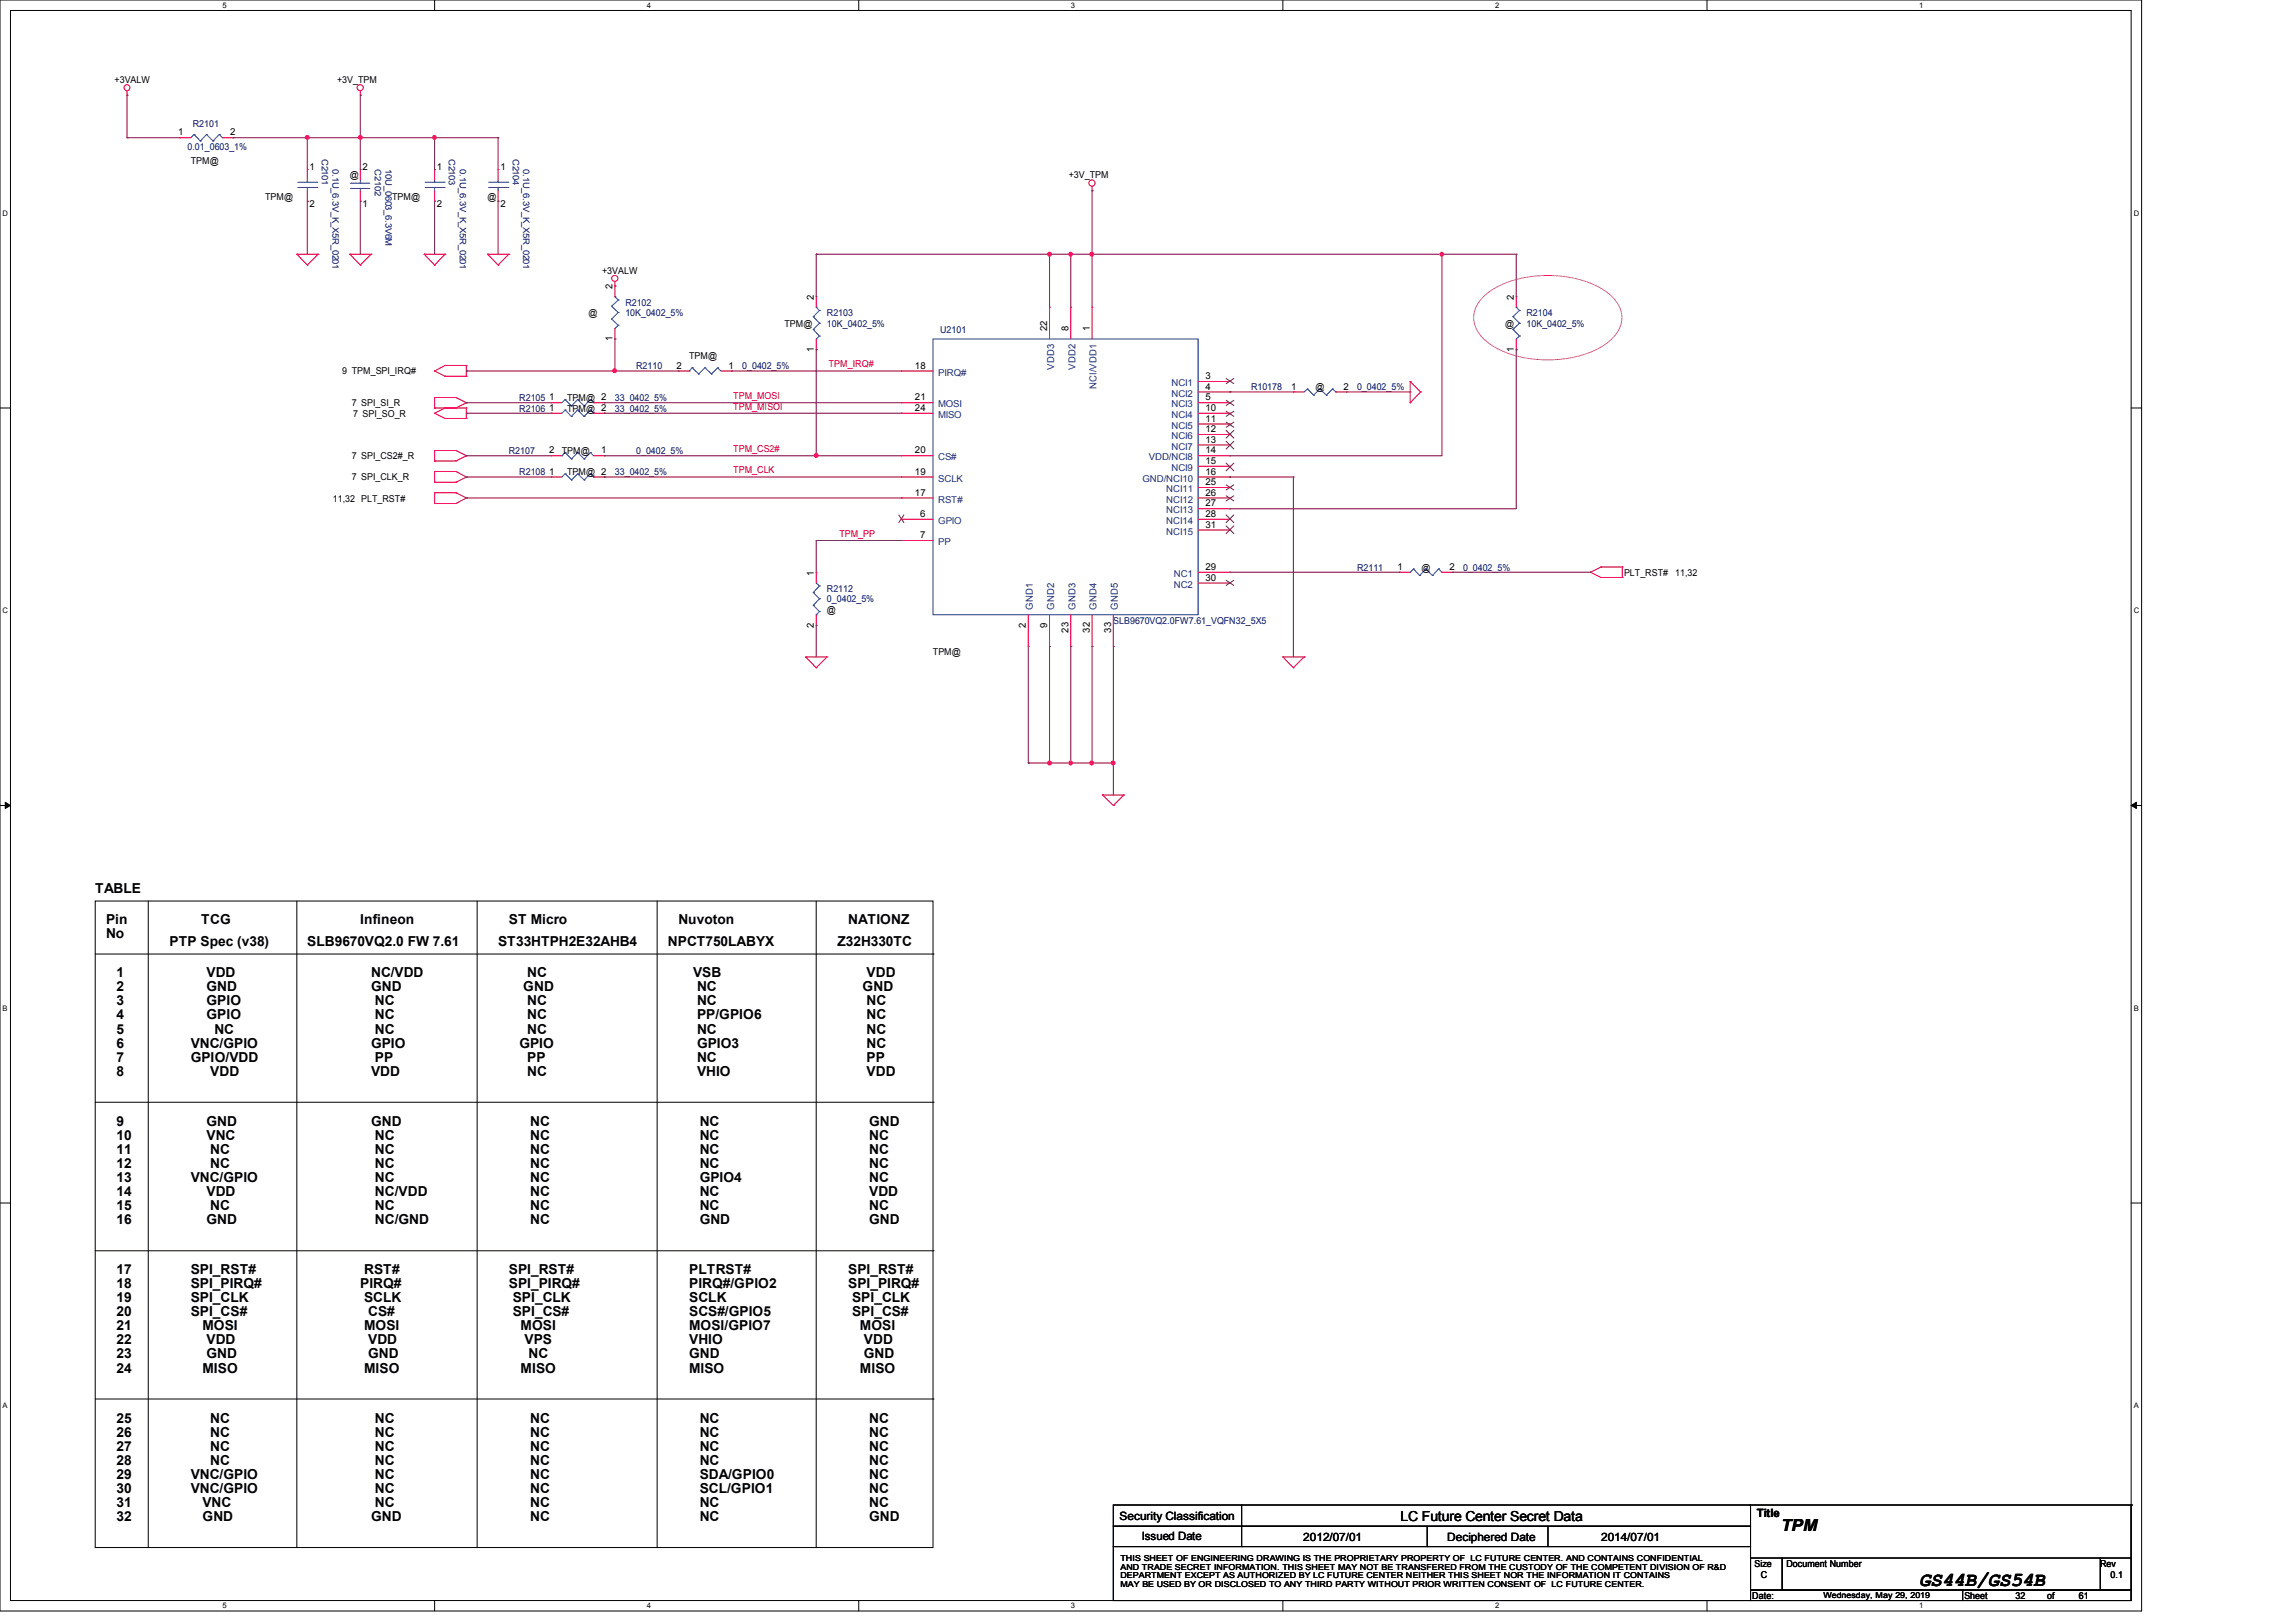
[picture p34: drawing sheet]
<svg xmlns="http://www.w3.org/2000/svg" width="297mm" height="210mm" viewBox="0 0 297 210" stroke-linecap="round" stroke-linejoin="round" font-family="sans-serif">
<defs><g id="words">
<text font-size="2.6" x="248.2" y="205.1">GS44B/GS54B</text>
<text font-size="2.2" x="230.4" y="198.1">TPM</text>
<g font-size="1.8">
<text x="12.3" y="115.5">TABLE</text>
<text x="13.7" y="119.6">Pin</text>
<text x="26" y="119.6">TCG</text>
<text x="46.6" y="119.6">Infineon</text>
<text x="65.8" y="119.6">ST Micro</text>
<text x="87.8" y="119.6">Nuvoton</text>
<text x="109.7" y="119.6">NATIONZ</text>
<text x="13.7" y="121.4">No</text>
<text x="21.9" y="122.3">PTP Spec (v38)</text>
<text x="39.8" y="122.3">SLB9670VQ2.0 FW 7.61</text>
<text x="64.4" y="122.3">ST33HTPH2E32AHB4</text>
<text x="86.4" y="122.3">NPCT750LABYX</text>
<text x="108.3" y="122.3">Z32H330TC</text>
<text x="15.1" y="126.5">1</text>
<text x="15.1" y="128.3">2</text>
<text x="15.1" y="130.1">3</text>
<text x="15.1" y="131.9">4</text>
<text x="26.7" y="126.5">VDD</text>
<text x="26.7" y="128.3">GND</text>
<text x="26.7" y="130.1">GPIO</text>
<text x="26.7" y="131.9">GPIO</text>
<text x="48" y="126.5">NC/VDD</text>
<text x="48" y="128.3">GND</text>
<text x="48.5" y="130.1">NC</text>
<text x="48.5" y="131.9">NC</text>
<text x="67.7" y="128.3">GND</text>
<text x="68.2" y="126.5">NC</text>
<text x="68.2" y="130.1">NC</text>
<text x="68.2" y="131.9">NC</text>
<text x="89.6" y="126.5">VSB</text>
<text x="90.2" y="128.3">NC</text>
<text x="90.2" y="130.1">NC</text>
<text x="90.2" y="131.9">PP/GPIO6</text>
<text x="111.6" y="128.3">GND</text>
<text x="112.1" y="126.5">VDD</text>
<text x="112.1" y="130.1">NC</text>
<text x="112.1" y="131.9">NC</text>
<text x="15.1" y="133.7">5</text>
<text x="15.1" y="135.6">6</text>
<text x="15.1" y="137.4">7</text>
<text x="24.7" y="135.6">VNC/GPIO</text>
<text x="24.7" y="137.4">GPIO/VDD</text>
<text x="27.7" y="133.7">NC</text>
<text x="48" y="135.6">GPIO</text>
<text x="48.5" y="133.7">NC</text>
<text x="48.5" y="137.4">PP</text>
<text x="67.2" y="135.6">GPIO</text>
<text x="68.2" y="133.7">NC</text>
<text x="68.2" y="137.4">PP</text>
<text x="90.2" y="133.7">NC</text>
<text x="90.2" y="135.6">GPIO3</text>
<text x="90.2" y="137.4">NC</text>
<text x="112.1" y="133.7">NC</text>
<text x="112.1" y="135.6">NC</text>
<text x="112.1" y="137.4">PP</text>
<text x="15.1" y="139.2">8</text>
<text x="27.2" y="139.2">VDD</text>
<text x="48" y="139.2">VDD</text>
<text x="68.2" y="139.2">NC</text>
<text x="90.2" y="139.2">VHIO</text>
<text x="112.1" y="139.2">VDD</text>
<text x="15.1" y="145.7">9</text>
<text x="15.1" y="147.5">10</text>
<text x="15.1" y="149.3">11</text>
<text x="26.7" y="145.7">GND</text>
<text x="26.7" y="147.5">VNC</text>
<text x="27.2" y="149.3">NC</text>
<text x="48" y="145.7">GND</text>
<text x="48.5" y="147.5">NC</text>
<text x="48.5" y="149.3">NC</text>
<text x="68.6" y="145.7">NC</text>
<text x="68.6" y="147.5">NC</text>
<text x="68.6" y="149.3">NC</text>
<text x="90.5" y="145.7">NC</text>
<text x="90.5" y="147.5">NC</text>
<text x="90.5" y="149.3">NC</text>
<text x="112.4" y="145.7">GND</text>
<text x="112.4" y="147.5">NC</text>
<text x="112.4" y="149.3">NC</text>
<text x="15.1" y="151.1">12</text>
<text x="15.1" y="153">13</text>
<text x="15.1" y="154.8">14</text>
<text x="24.7" y="153">VNC/GPIO</text>
<text x="26.7" y="154.8">VDD</text>
<text x="27.2" y="151.1">NC</text>
<text x="48.5" y="151.1">NC</text>
<text x="48.5" y="153">NC</text>
<text x="48.5" y="154.8">NC/VDD</text>
<text x="68.6" y="151.1">NC</text>
<text x="68.6" y="153">NC</text>
<text x="68.6" y="154.8">NC</text>
<text x="90.5" y="151.1">NC</text>
<text x="90.5" y="153">GPIO4</text>
<text x="90.5" y="154.8">NC</text>
<text x="112.4" y="151.1">NC</text>
<text x="112.4" y="153">NC</text>
<text x="112.4" y="154.8">VDD</text>
<text x="15.1" y="156.6">15</text>
<text x="15.1" y="158.4">16</text>
<text x="26.7" y="158.4">GND</text>
<text x="27.2" y="156.6">NC</text>
<text x="48.5" y="156.6">NC</text>
<text x="48.5" y="158.4">NC/GND</text>
<text x="68.6" y="156.6">NC</text>
<text x="68.6" y="158.4">NC</text>
<text x="90.5" y="156.6">NC</text>
<text x="90.5" y="158.4">GND</text>
<text x="112.4" y="156.6">NC</text>
<text x="112.4" y="158.4">GND</text>
<text x="15.1" y="164.8">17</text>
<text x="15.1" y="166.7">18</text>
<text x="24.7" y="164.8">SPI_RST#</text>
<text x="24.7" y="166.7">SPI_PIRQ#</text>
<text x="46.6" y="166.7">PIRQ#</text>
<text x="47.1" y="164.8">RST#</text>
<text x="65.8" y="164.8">SPI_RST#</text>
<text x="65.8" y="166.7">SPI_PIRQ#</text>
<text x="89.2" y="164.8">PLTRST#</text>
<text x="89.2" y="166.7">PIRQ#/GPIO2</text>
<text x="109.7" y="164.8">SPI_RST#</text>
<text x="109.7" y="166.7">SPI_PIRQ#</text>
<text x="15.1" y="168.5">19</text>
<text x="15.1" y="170.3">20</text>
<text x="15.1" y="172.1">21</text>
<text x="15.1" y="173.9">22</text>
<text x="24.7" y="168.5">SPI_CLK</text>
<text x="24.7" y="170.3">SPI_CS#</text>
<text x="26.2" y="172.1">MOSI</text>
<text x="26.7" y="173.9">VDD</text>
<text x="47.1" y="168.5">SCLK</text>
<text x="47.1" y="172.1">MOSI</text>
<text x="47.6" y="170.3">CS#</text>
<text x="47.6" y="173.9">VDD</text>
<text x="66.3" y="168.5">SPI_CLK</text>
<text x="66.3" y="170.3">SPI_CS#</text>
<text x="67.3" y="172.1">MOSI</text>
<text x="67.9" y="173.9">VPS</text>
<text x="89.2" y="168.5">SCLK</text>
<text x="89.2" y="170.3">SCS#/GPIO5</text>
<text x="89.2" y="172.1">MOSI/GPIO7</text>
<text x="89.2" y="173.9">VHIO</text>
<text x="110.2" y="168.5">SPI_CLK</text>
<text x="110.2" y="170.3">SPI_CS#</text>
<text x="111.2" y="172.1">MOSI</text>
<text x="111.8" y="173.9">VDD</text>
<text x="15.1" y="175.8">23</text>
<text x="15.1" y="177.6">24</text>
<text x="26.2" y="177.6">MISO</text>
<text x="26.7" y="175.8">GND</text>
<text x="47.1" y="177.6">MISO</text>
<text x="47.6" y="175.8">GND</text>
<text x="67.3" y="177.6">MISO</text>
<text x="68.4" y="175.8">NC</text>
<text x="89.2" y="175.8">GND</text>
<text x="89.2" y="177.6">MISO</text>
<text x="111.2" y="177.6">MISO</text>
<text x="111.8" y="175.8">GND</text>
<text x="15.1" y="184.1">25</text>
<text x="15.1" y="185.9">26</text>
<text x="27.2" y="184.1">NC</text>
<text x="27.2" y="185.9">NC</text>
<text x="48.5" y="184.1">NC</text>
<text x="48.5" y="185.9">NC</text>
<text x="68.6" y="184.1">NC</text>
<text x="68.6" y="185.9">NC</text>
<text x="90.5" y="184.1">NC</text>
<text x="90.5" y="185.9">NC</text>
<text x="112.4" y="184.1">NC</text>
<text x="112.4" y="185.9">NC</text>
<text x="15.1" y="187.7">27</text>
<text x="15.1" y="189.5">28</text>
<text x="15.1" y="191.3">29</text>
<text x="24.7" y="191.3">VNC/GPIO</text>
<text x="27.2" y="187.7">NC</text>
<text x="27.2" y="189.5">NC</text>
<text x="48.5" y="187.7">NC</text>
<text x="48.5" y="189.5">NC</text>
<text x="48.5" y="191.3">NC</text>
<text x="68.6" y="187.7">NC</text>
<text x="68.6" y="189.5">NC</text>
<text x="68.6" y="191.3">NC</text>
<text x="90.5" y="187.7">NC</text>
<text x="90.5" y="189.5">NC</text>
<text x="90.5" y="191.3">SDA/GPIO0</text>
<text x="112.4" y="187.7">NC</text>
<text x="112.4" y="189.5">NC</text>
<text x="112.4" y="191.3">NC</text>
<text x="15.1" y="193.2">30</text>
<text x="15.1" y="195">31</text>
<text x="15.1" y="196.8">32</text>
<text x="24.7" y="193.2">VNC/GPIO</text>
<text x="26.2" y="195">VNC</text>
<text x="26.2" y="196.8">GND</text>
<text x="48" y="196.8">GND</text>
<text x="48.5" y="193.2">NC</text>
<text x="48.5" y="195">NC</text>
<text x="68.6" y="193.2">NC</text>
<text x="68.6" y="195">NC</text>
<text x="68.6" y="196.8">NC</text>
<text x="90.5" y="193.2">SCL/GPIO1</text>
<text x="90.5" y="195">NC</text>
<text x="90.5" y="196.8">NC</text>
<text x="112.4" y="193.2">NC</text>
<text x="112.4" y="195">NC</text>
<text x="112.4" y="196.8">GND</text>
<text x="181.2" y="196.8">LC Future Center Secret Data</text>
</g>
<g font-size="1.5">
<text x="144.8" y="196.6">Security Classification</text>
<text x="227.2" y="196.3">Title</text>
<text x="147.7" y="199.3">Issued Date</text>
<text x="168.6" y="199.4">2012/07/01</text>
<text x="187.2" y="199.4">Deciphered Date</text>
<text x="207.1" y="199.4">2014/07/01</text>
</g>
<g font-size="1.2">
<text x="14.8" y="10.7">+3VALW</text>
<text x="43.6" y="10.7">+3V_TPM</text>
<text x="23" y="17.5">1</text>
<text x="29.8" y="17.5">2</text>
<text x="24.7" y="21.2">TPM@</text>
<text x="40" y="22.1">1</text>
<text x="45.3" y="23.1">@</text>
<text x="46.9" y="22.1">2</text>
<text x="56.5" y="22.1">1</text>
<text x="64.7" y="22.1">1</text>
<text x="138.2" y="23.1">+3V_TPM</text>
<text x="34.3" y="25.8">TPM@</text>
<text x="40" y="26.8">2</text>
<text x="46.9" y="26.8">1</text>
<text x="50.7" y="25.8">TPM@</text>
<text x="56.5" y="26.8">2</text>
<text x="63.1" y="25.8">@</text>
<text x="64.7" y="26.8">2</text>
<text x="77.9" y="35.4">+3VALW</text>
<text x="76.1" y="40.9">@</text>
<text x="79.2" y="37.4" transform="rotate(-90 79.2 37.4)">2</text>
<text x="105.3" y="38.8" transform="rotate(-90 105.3 38.8)">2</text>
<text x="195.8" y="38.8" transform="rotate(-90 195.8 38.8)">2</text>
<text x="79.2" y="44.2" transform="rotate(-90 79.2 44.2)">1</text>
<text x="87.5" y="47.7">2</text>
<text x="89.1" y="46.4">TPM@</text>
<text x="94.2" y="47.7">1</text>
<text x="101.5" y="42.3">TPM@</text>
<text x="105.3" y="45.5" transform="rotate(-90 105.3 45.5)">1</text>
<text x="118.4" y="47.7">18</text>
<text x="135.5" y="42.9" transform="rotate(-90 135.5 42.9)">22</text>
<text x="138.2" y="42.9" transform="rotate(-90 138.2 42.9)">8</text>
<text x="141" y="42.9" transform="rotate(-90 141 42.9)">1</text>
<text x="194.7" y="42.3">@</text>
<text x="195.8" y="45.5" transform="rotate(-90 195.8 45.5)">1</text>
<text x="44.3" y="48.4">9 TPM_SPI_IRQ#</text>
<text x="45.5" y="52.6">7 SPI_SI_R</text>
<text x="45.7" y="53.9">7 SPI_SO_R</text>
<text x="71" y="51.8">1</text>
<text x="71" y="53.2">1</text>
<text x="73.4" y="51.9">TPM@ 2</text>
<text x="73.4" y="53.3">TPM@ 2</text>
<text x="118.4" y="51.8">21</text>
<text x="118.4" y="53.2">24</text>
<text x="155.9" y="49.1">3</text>
<text x="155.9" y="50.4">4</text>
<text x="155.9" y="51.8">5</text>
<text x="155.9" y="53.2">10</text>
<text x="167" y="50.4">1</text>
<text x="170.2" y="50.5">@</text>
<text x="173.8" y="50.4">2</text>
<text x="45.5" y="59.4">7 SPI_CS2#_R</text>
<text x="71" y="58.7">2</text>
<text x="72.7" y="58.7">TPM@</text>
<text x="77.8" y="58.7">1</text>
<text x="118.4" y="58.7">20</text>
<text x="155.9" y="54.6">11</text>
<text x="155.9" y="55.9">12</text>
<text x="155.9" y="57.3">13</text>
<text x="155.9" y="58.7">14</text>
<text x="43" y="64.9">11,32 PLT_RST#</text>
<text x="45.5" y="62.1">7 SPI_CLK_R</text>
<text x="71" y="61.4">1</text>
<text x="73.4" y="61.5">TPM@ 2</text>
<text x="118.4" y="61.4">19</text>
<text x="118.4" y="64.1">17</text>
<text x="155.9" y="61.4">16</text>
<text x="155.9" y="60">15</text>
<text x="155.9" y="62.8">25</text>
<text x="155.9" y="64.1">26</text>
<text x="155.9" y="65.5">27</text>
<text x="119" y="66.9">6</text>
<text x="119" y="69.6">7</text>
<text x="155.9" y="66.9">28</text>
<text x="155.9" y="68.3">31</text>
<text x="105.3" y="74.5" transform="rotate(-90 105.3 74.5)">1</text>
<text x="155.9" y="73.7">29</text>
<text x="155.9" y="75.1">30</text>
<text x="180.8" y="73.7">1</text>
<text x="183.9" y="73.8">@</text>
<text x="187.5" y="73.7">2</text>
<text x="210.1" y="74.5">PLT_RST#</text>
<text x="216.7" y="74.5">11,32</text>
<text x="105.3" y="81.2" transform="rotate(-90 105.3 81.2)">2</text>
<text x="107" y="79.3">@</text>
<text x="132.7" y="81.2" transform="rotate(-90 132.7 81.2)">2</text>
<text x="135.5" y="81.2" transform="rotate(-90 135.5 81.2)">9</text>
<text x="138.2" y="81.9" transform="rotate(-90 138.2 81.9)">23</text>
<text x="141" y="81.9" transform="rotate(-90 141 81.9)">32</text>
<text x="143.7" y="81.9" transform="rotate(-90 143.7 81.9)">33</text>
<text x="120.7" y="84.8">TPM@</text>
<text x="227" y="202.7">Size</text>
<text x="231.1" y="202.7">Document Number</text>
<text x="271.7" y="202.7">Rev</text>
<text x="226.7" y="206.9">Date:</text>
<text x="227.8" y="204.1">C</text>
<text x="254.1" y="206.9">Sheet</text>
<text x="260.7" y="206.9">32</text>
<text x="264.8" y="206.9">of</text>
<text x="268.9" y="206.9">61</text>
<text x="273" y="204.1">0.1</text>
</g>
<g font-size="1.2" fill="#000080">
<text x="24.9" y="16.5">R2101</text>
<text x="24.3" y="19.4">0.01_0603_1%</text>
<text x="41.6" y="20.6" transform="rotate(90 41.6 20.6)">C2101</text>
<text x="43" y="21.9" transform="rotate(90 43 21.9)">0.1U_6.3V_K_X5R_0201</text>
<text x="48.5" y="21.9" transform="rotate(90 48.5 21.9)">C2102</text>
<text x="49.9" y="21.9" transform="rotate(90 49.9 21.9)">10U_0603_6.3V6M</text>
<text x="58.1" y="20.6" transform="rotate(90 58.1 20.6)">C2103</text>
<text x="59.5" y="21.9" transform="rotate(90 59.5 21.9)">0.1U_6.3V_K_X5R_0201</text>
<text x="66.3" y="20.6" transform="rotate(90 66.3 20.6)">C2104</text>
<text x="67.7" y="21.9" transform="rotate(90 67.7 21.9)">0.1U_6.3V_K_X5R_0201</text>
<text x="80.9" y="39.5">R2102</text>
<text x="80.9" y="40.9">10K_0402_5%</text>
<text x="107" y="40.9">R2103</text>
<text x="197.5" y="40.9">R2104</text>
<text x="82.3" y="47.8">R2110</text>
<text x="96" y="47.8">0_0402_5%</text>
<text x="107" y="42.3">10K_0402_5%</text>
<text x="121.6" y="43.1">U2101</text>
<text x="197.5" y="42.3">10K_0402_5%</text>
<text x="67.2" y="51.9">R2105</text>
<text x="67.2" y="53.3">R2106</text>
<text x="79.5" y="51.9">33_0402_5%</text>
<text x="79.5" y="53.3">33_0402_5%</text>
<text x="161.8" y="50.5">R10178</text>
<text x="175.5" y="50.5">0_0402_5%</text>
<text x="65.8" y="58.7">R2107</text>
<text x="82.3" y="58.7">0_0402_5%</text>
<text x="67.2" y="61.5">R2108</text>
<text x="79.5" y="61.5">33_0402_5%</text>
<text x="107" y="76.6">R2112</text>
<text x="107" y="77.9">0_0402_5%</text>
<text x="175.5" y="73.8">R2111</text>
<text x="189.3" y="73.8">0_0402_5%</text>
<text x="144" y="80.7">SLB9670VQ2.0FW7.61_VQFN32_5X5</text>
</g>
<g font-size="1.2" fill="#f00">
<text x="107.2" y="47.5">TPM_IRQ#</text>
<text x="94.9" y="51.6">TPM_MOSI</text>
<text x="94.9" y="53">TPM_MISOI</text>
<text x="94.9" y="58.5">TPM_CS2#</text>
<text x="94.9" y="61.3">TPM_CLK</text>
<text x="108.6" y="69.5">TPM_PP</text>
</g>
<g font-size="1.2" fill="#004080">
<text x="136.3" y="47.8" transform="rotate(-90 136.3 47.8)">VDD3</text>
<text x="139.1" y="47.8" transform="rotate(-90 139.1 47.8)">VDD2</text>
<text x="121.4" y="48.6">PIRQ#</text>
<text x="121.4" y="52.7">MOSI</text>
<text x="141.9" y="50.3" transform="rotate(-90 141.9 50.3)">NCI/VDD1</text>
<text x="151.5" y="50">NCI1</text>
<text x="151.5" y="51.3">NCI2</text>
<text x="151.5" y="52.7">NCI3</text>
<text x="121.4" y="54.1">MISO</text>
<text x="121.4" y="59.6">CS#</text>
<text x="148.6" y="59.6">VDD/NCI8</text>
<text x="151.5" y="54.1">NCI4</text>
<text x="151.5" y="55.5">NCI5</text>
<text x="151.5" y="56.8">NCI6</text>
<text x="151.5" y="58.2">NCI7</text>
<text x="121.4" y="62.3">SCLK</text>
<text x="121.4" y="65">RST#</text>
<text x="147.8" y="62.3">GND/NCI10</text>
<text x="150.9" y="63.7">NCI11</text>
<text x="150.9" y="65">NCI12</text>
<text x="151.5" y="60.9">NCI9</text>
<text x="121.4" y="67.8">GPIO</text>
<text x="121.4" y="70.5">PP</text>
<text x="150.9" y="67.8">NCI14</text>
<text x="150.9" y="69.2">NCI15</text>
<text x="150.9" y="66.4">NCI13</text>
<text x="151.8" y="74.6">NC1</text>
<text x="151.8" y="76">NC2</text>
<text x="133.6" y="78.9" transform="rotate(-90 133.6 78.9)">GND1</text>
<text x="136.3" y="78.9" transform="rotate(-90 136.3 78.9)">GND2</text>
<text x="139.1" y="78.9" transform="rotate(-90 139.1 78.9)">GND3</text>
<text x="141.9" y="78.9" transform="rotate(-90 141.9 78.9)">GND4</text>
<text x="144.6" y="78.9" transform="rotate(-90 144.6 78.9)">GND5</text>
</g>
<g font-size="1.1">
<text x="144.9" y="202">THIS SHEET OF ENGINEERING DRAWING IS THE PROPRIETARY PROPERTY OF LC FUTURE CENTER. AND CONTAINS CONFIDENTIAL</text>
<text x="144.9" y="203.1">AND TRADE SECRET INFORMATION. THIS SHEET MAY NOT BE TRANSFERED FROM THE CUSTODY OF THE COMPETENT DIVISION OF R&amp;D</text>
<text x="144.9" y="204.2">DEPARTMENT EXCEPT AS AUTHORIZED BY LC FUTURE CENTER NEITHER THIS SHEET NOR THE INFORMATION IT CONTAINS</text>
<text x="144.9" y="205.3">MAY BE USED BY OR DISCLOSED TO ANY THIRD PARTY WITHOUT PRIOR WRITTEN CONSENT OF LC FUTURE CENTER.</text>
<text x="235.9" y="206.7">Wednesday, May 29, 2019</text>
</g>
<g font-size="1">
<text x="28.8" y="1">5</text>
<text x="83.7" y="1">4</text>
<text x="138.5" y="1">3</text>
<text x="193.4" y="1">2</text>
<text x="248.3" y="1">1</text>
<text x=".3" y="27.9">D</text>
<text x="276" y="27.9">D</text>
<text x=".3" y="79.4">C</text>
<text x="276" y="79.4">C</text>
<text x=".3" y="130.8">B</text>
<text x="276" y="130.8">B</text>
<text x=".3" y="182.2">A</text>
<text x="276" y="182.2">A</text>
<text x="28.8" y="208.1">5</text>
<text x="83.7" y="208.1">4</text>
<text x="138.5" y="208.1">3</text>
<text x="193.4" y="208.1">2</text>
<text x="248.3" y="208.1">1</text>
</g>
</g></defs>
<path d="M0 0h277v208.4h-277zM1.4 1.4h274.3v205.7h-274.3z" fill="none" stroke="#000" stroke-width=".13"/>
<g fill="#fff">
<path d="M28.8 .1h.5v1.1h-.5z"/>
<path d="M28.8 207.2h.5v1.1h-.5z"/>
</g>
<path d="M56.2 0v1.4M56.2 207.1v1.3" fill="none" stroke="#000" stroke-width=".13"/>
<g fill="#fff">
<path d="M83.7 .1h.5v1.1h-.5z"/>
<path d="M83.7 207.2h.5v1.1h-.5z"/>
</g>
<path d="M111.1 0v1.4M111.1 207.1v1.3" fill="none" stroke="#000" stroke-width=".13"/>
<g fill="#fff">
<path d="M138.5 .1h.6v1.1h-.6z"/>
<path d="M138.5 207.2h.6v1.1h-.6z"/>
</g>
<path d="M165.9 0v1.4M165.9 207.1v1.3" fill="none" stroke="#000" stroke-width=".13"/>
<g fill="#fff">
<path d="M193.4 .1h.5v1.1h-.5z"/>
<path d="M193.4 207.2h.5v1.1h-.5z"/>
</g>
<path d="M220.8 0v1.4M220.8 207.1v1.3" fill="none" stroke="#000" stroke-width=".13"/>
<g fill="#fff">
<path d="M248.2 .1h.6v1.1h-.6z"/>
<path d="M248.2 207.2h.6v1.1h-.6z"/>
<path d="M.3 27.1h.8v1.1h-.8z"/>
<path d="M276 27.1h.7v1.1h-.7z"/>
<path d="M.3 78.5h.8v1.1h-.8z"/>
<path d="M276 78.5h.7v1.1h-.7z"/>
</g>
<path d="M0 52.8h1.4M275.7 52.8h1.3" fill="none" stroke="#000" stroke-width=".13"/>
<g fill="#fff">
<path d="M.3 129.9h.7v1.1h-.7z"/>
<path d="M276 129.9h.6v1.1h-.6z"/>
</g>
<path d="M0 104.2h1.4M275.7 104.2h1.3" fill="none" stroke="#000" stroke-width=".13"/>
<path d="M.7 103.8l.7 .4-.7 .4zM275.7 104.2l.7-.4v.8z" fill="#000" stroke="#000" stroke-width=".13"/>
<g fill="#fff">
<path d="M.3 181.4h.7v1.1h-.7z"/>
<path d="M276 181.4h.6v1.1h-.6z"/>
</g>
<g fill="none" stroke="#000" stroke-width=".13">
<path d="M12.3 116.6h108.4v83.6h-108.4zM19.2 116.6v83.6M38.4 116.6v83.6M61.7 116.6v83.6M85 116.6v83.6M105.6 116.6v83.6M12.3 123.4h108.4M120.7 123.4h.1M0 155.7h1.4M12.3 142.6h108.4M120.7 142.6h.1M275.7 155.7h1.3"/>
<path d="M12.3 161.8h108.4M120.7 161.8h.1M12.3 181h108.4M120.7 181h.1M144 194.7h82.4v2.8h-82.4zM144 197.5h82.4v2.6h-82.4zM160.6 197.5h.1M160.6 194.7v5.4M184.6 197.5v2.6M200.2 197.5v2.6M226.3 194.7h49.4M275.7 194.7h.1"/>
<path d="M275.7 194.7v6.9M19.2 200.2h.1M38.4 200.2h.1M61.7 200.2h.1M85 200.2h.1M105.6 200.2h.1M144 200.1h82.4v7h-82.4zM160.6 200.1h.1M184.6 200.1h.1M200.2 200.1h.1M226.4 201.6h4.1v4.1h-4.1zM226.4 205.7h27.5v1.4h-27.5z"/>
<path d="M230.5 201.6h41.2v4.1h-41.2zM253.9 205.7h21.8v1.4h-21.8zM271.7 201.6h4v4.1h-4z"/>
</g>
<path d="M192.2 38.1a13.2 13.2 0 0 1 9.4-2.4 11.7 11.7 0 0 1 6.7 2.4 3.6 3.6 0 0 1 0 6 13.2 13.2 0 0 1-9.5 2.4 11.7 11.7 0 0 1-6.6-2.4 3.6 3.6 0 0 1 0-6z" fill="none" stroke="#f0f" stroke-width=".13"/>
<g fill="none" stroke="#f00" stroke-width=".13">
<path d="M16.4 12.3h.1M16.4 11.8v.5M23.3 17.8h.1M23.3 17.8h1.4M28.8 17.8h1.3M30.1 17.8h.1M46.6 12.3h.1M46.6 11.8v.5M38.4 32.9h.1M38.4 32.9h2.7M38.4 32.9l1.4 1.4M39.8 34.3h.1"/>
<path d="M39.8 21.9h.1M39.8 26h.1M39.8 21.9v1.4M39.8 24.7v1.3M41.1 32.9h.1M41.1 32.9l-1.3 1.4M45.3 32.9h.1M45.3 32.9h2.7M45.3 32.9l1.3 1.4M46.6 34.3h.1M46.6 26h.1M46.6 21.9h.1"/>
<path d="M46.6 21.9v1.4M46.6 24.7v1.3M48 32.9h.1M48 32.9l-1.4 1.4M54.9 32.9h.1M54.9 32.9h2.7M54.9 32.9l1.3 1.4M56.2 34.3h.1M56.2 21.9h.1M56.2 26h.1M56.2 21.9v1.4M56.2 24.7v1.3"/>
<path d="M57.6 32.9h.1M57.6 32.9l-1.4 1.4M63.1 32.9h.1M63.1 32.9h2.7M63.1 32.9l1.3 1.4M64.4 34.3h.1M64.4 21.9h.1M64.4 26h.1M64.4 21.9v1.4M64.4 24.7v1.3M65.8 32.9h.1M65.8 32.9l-1.4 1.4"/>
<path d="M79.5 37h.1M79.5 36.4v2M105.6 38.4h.1M105.6 38.4v1.4M135.8 39.8h.1M135.8 39.8v4.1M138.5 39.8h.1M138.5 39.8v4.1M141.3 24.7h.1M141.3 39.8h.1M141.3 24.1v.6M141.3 39.8v4.1"/>
<path d="M196.1 38.4h.1M196.1 38.4v1.4M56.2 48h.1M56.2 52.8h.1M56.2 51.4h.1M56.2 53.5h.1M56.2 59.6h.1M56.2 58.3h.1M56.2 48l1.4 .7M56.2 51.4h2.8M56.2 52.8h4.1M56.2 51.4v1.4"/>
<path d="M56.2 58.3v1.3M56.2 53.5l1.4 .6M56.2 58.3h2.8M56.2 59.6h2.8M57.6 47.3h.1M57.6 48.7h.1M57.6 52.8h.1M57.6 54.1h.1M57.6 47.3l-1.4 .7M57.6 47.3h2.7M57.6 48.7h2.7M57.6 52.8l-1.4 .7"/>
<path d="M57.6 54.1h2.7M59 51.4h.1M59 52.8h.1M59 58.3h.1M59 59.6h.1M59 51.4l1.3 .7M59 58.3l1.3 .7M60.3 47.3h.1M60.3 48.7h.1M60.3 52.1h.1M60.3 52.8h.1M60.3 54.1h.1"/>
<path d="M60.3 59h.1M60.3 47.3v1.4M60.3 52.8v1.3M60.3 52.1l-1.3 .7M60.3 59l-1.3 .6M71.3 52.1h.1M71.3 53.5h.1M71.3 59h.1M71.3 52.1h1.4M71.3 53.5h1.4M71.3 59h1.4M76.8 52.1h1.3"/>
<path d="M76.8 53.5h1.3M76.8 59h1.3M78.1 52.1h.1M78.1 53.5h.1M78.1 59h.1M79.5 43.9h.1M79.5 42.5v1.4M87.8 48h.1M87.8 48h1.4M93.3 48h1.3M94.6 48h.1M105.6 45.3h.1"/>
<path d="M105.6 43.9v1.4M116.6 48h.1M116.6 52.1h.1M116.6 53.5h.1M116.6 59h.1M116.6 52.1h4.1M116.6 48h4.1M116.6 53.5h4.1M116.6 59h4.1M155 52.1h4.1M155 53.5h4.1M155 59h4.1"/>
<path d="M155 49.4h4.1M155 50.7h4.1M155 54.9h4.1M155 56.2h4.1M155 57.6h4.1M159.1 49.4h.1M159.1 50.7h.1M159.1 52.1h.1M159.1 53.5h.1M159.1 54.9h.1M159.1 56.2h.1M159.1 57.6h.1"/>
<path d="M159.1 59h.1M167.3 50.7h.1M167.3 50.7h1.4M172.8 50.7h1.4M174.2 50.7h.1M182.4 49.4h.1M182.4 52.1h.1M182.4 49.4v2.7M182.4 49.4l1.4 1.3M183.8 50.7h.1M183.8 50.7l-1.4 1.4M196.1 45.3h.1"/>
<path d="M196.1 43.9v1.4M56.2 62.4h.1M56.2 61h.1M56.2 65.2h.1M56.2 63.8h.1M56.2 61v1.4M56.2 63.8v1.4M56.2 61h2.8M56.2 62.4h2.8M56.2 63.8h2.8M56.2 65.2h2.8M59 61h.1"/>
<path d="M59 62.4h.1M59 63.8h.1M59 65.2h.1M59 61l1.3 .7M59 63.8l1.3 .6M60.3 61.7h.1M60.3 64.4h.1M60.3 61.7l-1.3 .7M60.3 64.4l-1.3 .8M71.3 61.7h.1M71.3 61.7h1.4M76.8 61.7h1.3"/>
<path d="M78.1 61.7h.1M105.6 74h.1M105.6 74v1.4M105.6 79.5v1.4M116.6 61.7h.1M116.6 64.4h.1M116.6 67.2h.1M116.6 69.9h.1M116.6 61.7h4.1M116.6 67.2h4.1M116.6 64.4h4.1M116.6 69.9h4.1"/>
<path d="M133 79.5v4.2M135.8 79.5v4.2M138.5 79.5v4.2M141.3 79.5v4.2M144 79.5v4.2M155 74h4.1M155 75.4h4.1M155 61.7h4.1M155 67.2h4.1M155 64.4h4.1M155 68.6h4.1M155 60.3h4.1"/>
<path d="M155 63.1h4.1M155 65.8h4.1M159.1 74h.1M159.1 75.4h.1M159.1 67.2h.1M159.1 68.6h.1M159.1 61.7h.1M159.1 60.3h.1M159.1 63.1h.1M159.1 64.4h.1M159.1 65.8h.1M181 74h.1"/>
<path d="M181 74h1.4M186.5 74h1.4M187.9 74h.1M205.7 74h.1M205.7 74l1.4 .7M207.1 73.4h.1M207.1 74.7h.1M207.1 73.4l-1.4 .6M207.1 73.4h2.7M207.1 74.7h2.7M209.8 73.4h.1M209.8 74.7h.1"/>
<path d="M209.8 73.4v1.3M104.2 85h.1M104.2 85h2.8M104.2 85l1.4 1.4M105.6 86.4h.1M105.6 80.9h.1M107 85h.1M107 85l-1.4 1.4M133 83.7h.1M135.8 83.7h.1M138.5 83.7h.1M141.3 83.7h.1"/>
<path d="M144 83.7h.1M165.9 85h.1M165.9 85h2.8M165.9 85l1.4 1.4M167.3 86.4h.1M168.7 85h.1M168.7 85l-1.4 1.4M142.6 102.9h.1M142.6 102.9h2.8M142.6 102.9l1.4 1.3M144 104.2h.1M145.4 102.9h.1"/>
<path d="M145.4 102.9l-1.4 1.3"/>
<circle cx="16.4" cy="11.3" r=".38"/>
<circle cx="46.6" cy="11.3" r=".39"/>
<circle cx="79.5" cy="36" r=".39"/>
<circle cx="141.2" cy="23.7" r=".4"/>
</g>
<g fill="none" stroke="#00f" stroke-width=".13">
<path d="M25.1 17.4h.1M25.1 17.4l-.4 .4M25.1 17.4l.8 .8M25.9 18.2h.1M26.7 17.4h.1M26.7 17.4l-.8 .8M26.7 17.4l.9 .8M27.6 18.2h.1M28.4 17.4h.1M28.4 17.4l-.8 .8M28.4 17.4l.4 .4M28.8 17.8h.1"/>
<path d="M38.5 24.3h2.5M38.5 23.6h2.5M39.8 23.6h.1M39.8 24.3h.1M39.8 23.3v.3M39.8 24.3v.4M41 24.3h.1M41 23.6h.1M45.4 23.7h.1M45.4 24.4h.1M45.4 23.7h2.4M45.4 24.4h2.4"/>
<path d="M46.6 24.4h.1M46.6 23.7h.1M46.6 23.3v.4M46.6 24.4v.3M55 24.3h2.4M55 23.6h2.4M56.2 23.6h.1M56.2 24.3h.1M56.2 23.3v.3M56.2 24.3v.4M57.4 24.3h.1M57.4 23.6h.1"/>
<path d="M63.2 24.3h2.5M63.2 23.6h2.5M64.4 23.6h.1M64.4 24.3h.1M64.4 23.3v.3M64.4 24.3v.4M65.7 24.3h.1M65.7 23.6h.1M79.1 39.6h.1M79.1 39.6l.9 .8M79.5 38.4h.1M79.5 38.4l.5 .4"/>
<path d="M80 38.8h.1M80 38.8l-.9 .8M105.6 39.8h.1M105.6 39.8l.4 .4M196.1 39.8h.1M196.1 39.8l.5 .4M72.7 59h.1M73.1 51.7h.1M73.1 53h.1M73.1 58.5h.1M73.1 51.7l-.4 .4M73.1 51.7l.8 .8"/>
<path d="M73.1 53l-.4 .5M73.1 53l.8 .9M73.1 58.5l.8 .9M73.1 58.5l-.4 .5M73.9 52.5h.1M73.9 53.9h.1M73.9 59.4h.1M74.7 51.7h.1M74.7 53h.1M74.7 58.5h.1M74.7 51.7l-.8 .8M74.7 51.7l.9 .8"/>
<path d="M74.7 53l-.8 .9M74.7 53l.9 .9M74.7 58.5l.9 .9M74.7 58.5l-.8 .9M75.6 52.5h.1M75.6 53.9h.1M75.6 59.4h.1M76.4 51.7h.1M76.4 53h.1M76.4 58.5h.1M76.4 51.7l-.8 .8M76.4 51.7l.4 .4"/>
<path d="M76.4 53l-.8 .9M76.4 53l.4 .5M76.4 58.5l.4 .5M76.4 58.5l-.8 .9M76.8 52.1h.1M76.8 53.5h.1M79.1 41.3h.1M79.1 41.3l.9 .8M80 42.1h.1M80 40.4h.1M80 42.1l-.5 .4M80 40.4l-.9 .9"/>
<path d="M89.2 48h.1M89.5 47.6h.1M89.5 47.6l.9 .8M89.5 47.6l-.3 .4M90.4 48.4h.1M91.2 47.6h.1M91.2 47.6l.8 .8M91.2 47.6l-.8 .8M92 48.4h.1M92.8 47.6h.1M92.8 47.6l.5 .4M92.8 47.6l-.8 .8"/>
<path d="M105.2 42.6h.1M105.2 41h.1M105.2 42.6l.8 .9M105.2 41l.8 .8M106 43.5h.1M106 41.8h.1M106 40.2h.1M106 43.5l-.4 .4M106 41.8l-.8 .8M106 40.2l-.8 .8M120.7 43.9h34.3v35.6h-34.3zM169.1 50.3h.1"/>
<path d="M169.1 50.3l-.4 .4M169.1 50.3l.8 .8M169.9 51.1h.1M170.7 50.3h.1M170.7 50.3l-.8 .8M170.7 50.3l.9 .8M171.6 51.1h.1M172.4 50.3h.1M172.4 50.3l-.8 .8M172.4 50.3l.4 .4M172.8 50.7h.1M195.7 42.6h.1"/>
<path d="M195.7 41h.1M195.7 42.6l.9 .9M195.7 41l.9 .8M196.6 43.5h.1M196.6 41.8h.1M196.6 40.2h.1M196.6 43.5l-.5 .4M196.6 41.8l-.9 .8M196.6 40.2l-.9 .8M73.1 61.3h.1M73.1 61.3l-.4 .4M73.1 61.3l.8 .8"/>
<path d="M73.9 62.1h.1M74.7 61.3h.1M74.7 61.3l-.8 .8M74.7 61.3l.9 .8M75.6 62.1h.1M76.4 61.3h.1M76.4 61.3l-.8 .8M76.4 61.3l.4 .4M76.8 61.7h.1M105.2 76.7h.1M105.2 78.3h.1M105.2 76.7l.8 .8"/>
<path d="M105.2 78.3l.8 .8M105.6 79.5h.1M105.6 75.4l.4 .4M106 75.8h.1M106 77.5h.1M106 79.1h.1M106 75.8l-.8 .9M106 77.5l-.8 .8M106 79.1l-.4 .4M182.8 73.6h.1M182.8 73.6l-.4 .4M182.8 73.6l.8 .9"/>
<path d="M183.6 74.5h.1M184.4 73.6h.1M184.4 73.6l-.8 .9M184.4 73.6l.9 .9M185.3 74.5h.1M186.1 73.6h.1M186.1 73.6l-.8 .9M186.1 73.6l.4 .4M186.5 74h.1"/>
</g>
<g fill="none" stroke="#804000" stroke-width=".13">
<path d="M158.6 49l1 .7M158.6 51.8l1 .7M158.6 53.2l1 .7M158.6 54.6l1 .7M158.6 55.7l1 1M158.6 57.1l1 1M158.6 59.9l1 1.1M159.6 49l-1 .7M159.6 51.8l-1 .7M159.6 53.2l-1 .7M159.6 54.6l-1 .7M159.6 55.7l-1 1"/>
<path d="M159.6 57.1l-1 1M159.6 59.9l-1 1.1M116.2 66.6l.7 1.1M116.9 66.6l-.7 1.1M158.6 75.1l1 .7M158.6 66.6l1 1.1M158.6 68l1 1.1M158.6 62.7l1 .7M158.6 64.1l1 .7M159.6 75.1l-1 .7M159.6 66.6l-1 1.1M159.6 68l-1 1.1"/>
<path d="M159.6 62.7l-1 .7M159.6 64.1l-1 .7"/>
</g>
<g fill="none" stroke="#800040" stroke-width=".13">
<path d="M16.4 12.3h.1M16.4 17.8h.1M16.4 12.3v5.5M16.4 17.8h6.9M30.1 17.8h.1M30.1 17.8h34.3M39.8 17.8h.1M39.8 17.8v4.1M46.6 12.3h.1M46.6 17.8h.1M46.6 12.3v9.6M56.2 17.8h.1"/>
<path d="M56.2 17.8v4.1M64.4 17.8h.1M64.4 17.8v4.1M39.8 26h.1M39.8 26v6.9M46.6 26h.1M46.6 26v6.9M56.2 21.9h.1M56.2 26h.1M56.2 26v6.9M64.4 26h.1M64.4 26v6.9"/>
<path d="M105.6 32.9h.1M105.6 32.9h90.5M105.6 32.9v5.5M135.8 32.9h.1M135.8 32.9v6.9M138.5 32.9h.1M138.5 32.9v6.9M141.3 24.7h.1M141.3 32.9h.1M141.3 24.7v15.1M186.5 32.9h.1M186.5 32.9v26.1h-27.4"/>
<path d="M196.1 32.9h.1M196.1 32.9v5.5M60.3 48h.1M60.3 52.1h.1M60.3 53.5h.1M60.3 59h.1M60.3 48h27.5M60.3 52.1h11M60.3 53.5h11M60.3 59h11M78.1 52.1h.1M78.1 53.5h.1"/>
<path d="M78.1 59h.1M78.1 52.1h38.5M78.1 53.5h38.5M78.1 59h38.5M79.5 43.9h.1M79.5 48h.1M79.5 43.9v4.1M94.6 48h.1M94.6 48h22M105.6 45.3h.1M105.6 59h.1M105.6 45.3v13.7"/>
<path d="M159.1 59h.1M159.1 50.7h.1M159.1 50.7h8.2M174.2 50.7h8.2M182.4 50.7h.1M196.1 45.3h.1M196.1 45.3v20.5h-37M60.3 61.7h.1M60.3 64.4h.1M60.3 61.7h11M60.3 64.4h56.3M78.1 61.7h.1"/>
<path d="M78.1 61.7h38.5M105.6 69.9h.1M105.6 69.9v4.1M105.6 69.9h11M116.6 69.9h.1M159.1 61.7h.1M159.1 65.8h.1M159.1 61.7h8.2M159.1 74h21.9M167.3 61.7h.1M167.3 61.7v23.3M181 74h.1"/>
<path d="M187.9 74h17.8M205.7 74h.1M105.6 80.9h.1M105.6 80.9v4.1M133 98.7h.1M133 83.7v15M133 98.7h11M135.8 83.7h.1M135.8 98.7h.1M135.8 83.7v15M138.5 83.7h.1M138.5 98.7h.1"/>
<path d="M138.5 83.7v15M141.3 83.7h.1M141.3 98.7h.1M141.3 83.7v15M144 83.7h.1M144 98.7h.1M144 83.7v19.2"/>
</g>
<g fill="#f0f" stroke="#f0f" stroke-width=".13">
<circle cx="46.6" cy="17.8" r=".25"/>
<circle cx="39.8" cy="17.8" r=".25"/>
<circle cx="135.8" cy="32.9" r=".25"/>
<circle cx="141.2" cy="32.9" r=".25"/>
<circle cx="138.5" cy="32.9" r=".24"/>
<circle cx="186.5" cy="32.9" r=".24"/>
<circle cx="105.6" cy="58.9" r=".25"/>
<circle cx="79.5" cy="48" r=".25"/>
<circle cx="135.8" cy="98.7" r=".25"/>
<circle cx="144" cy="98.7" r=".25"/>
<circle cx="141.2" cy="98.7" r=".25"/>
<circle cx="138.5" cy="98.7" r=".24"/>
<circle cx="56.2" cy="17.8" r=".24"/>
</g>
<use href="#words"/>
</svg>
